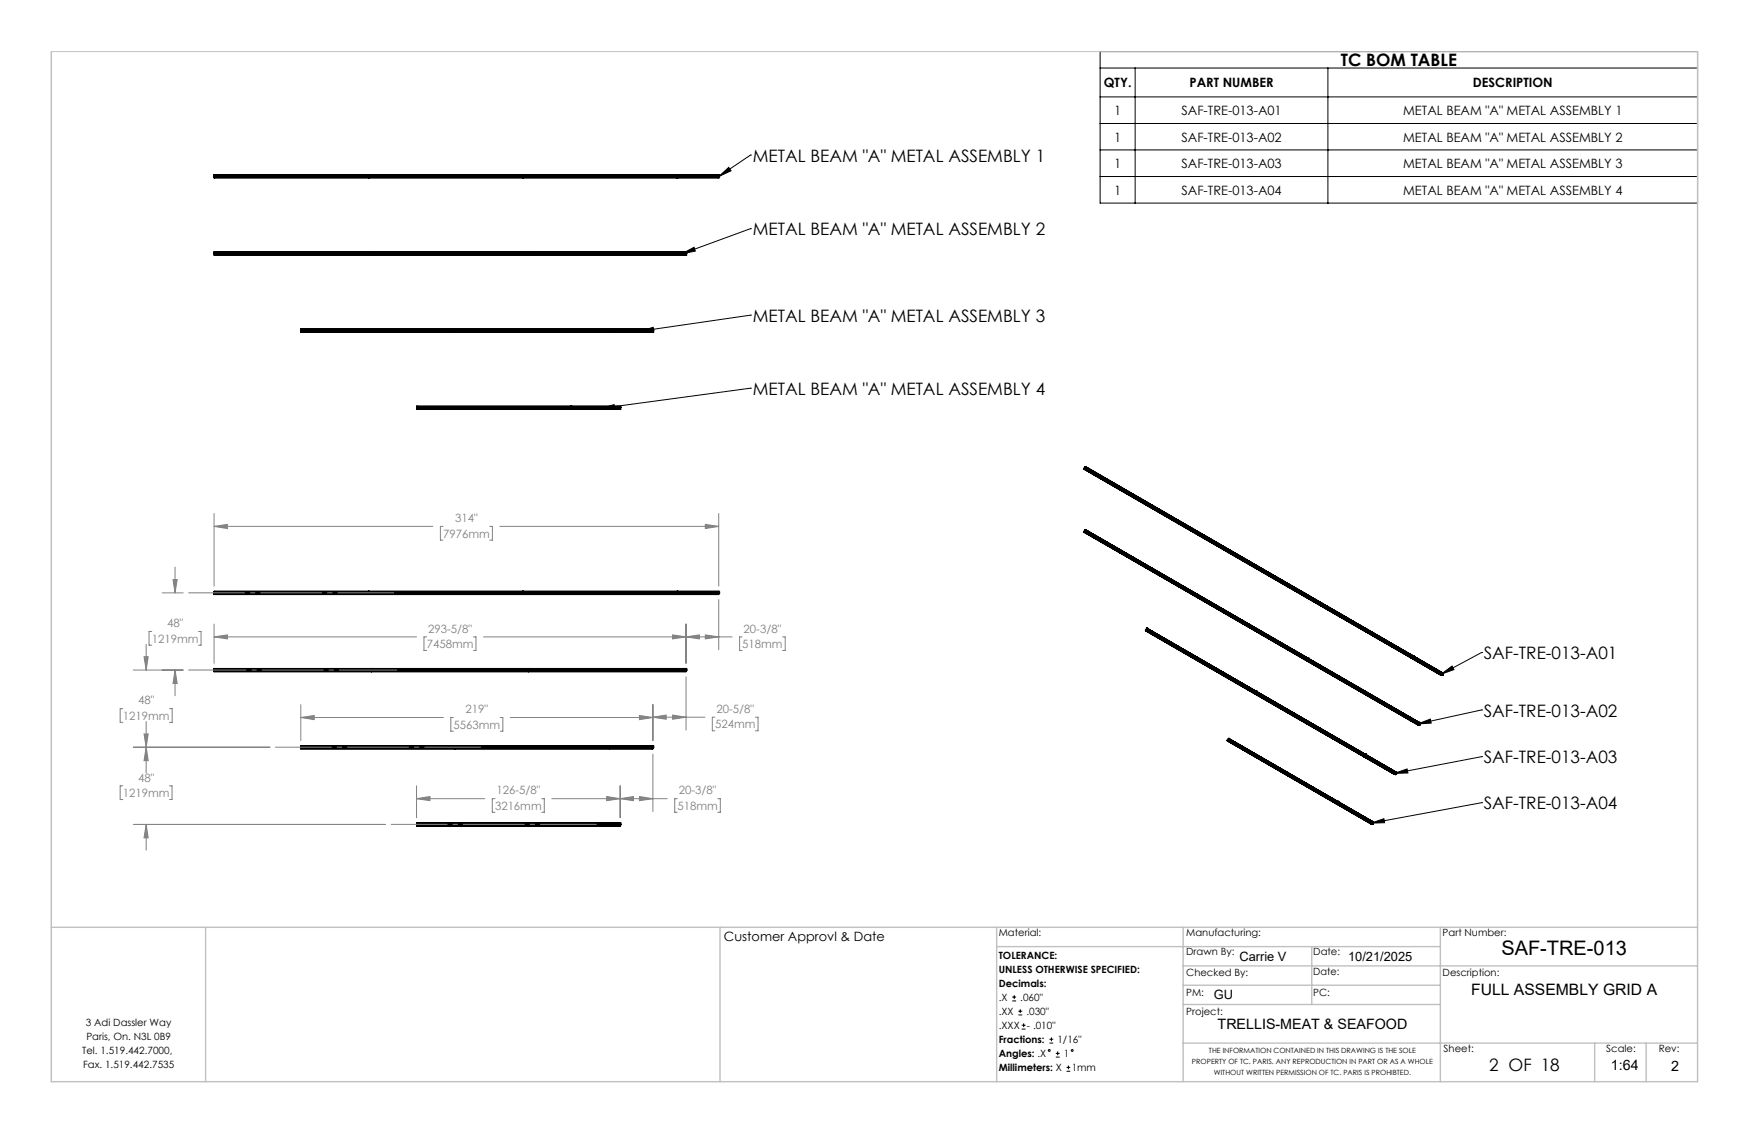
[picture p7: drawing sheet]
<svg xmlns="http://www.w3.org/2000/svg" width="432mm" height="279mm" viewBox="0 0 432 279" stroke-linecap="round" stroke-linejoin="round" font-family="sans-serif">
<defs><g id="words">
<text font-size="4.9" x="370.7" y="235.8">SAF-TRE-013</text>
<g font-size="4.2">
<text x="331" y="16.3">TC BOM TABLE</text>
<text x="185.9" y="40">METAL BEAM &quot;A&quot; METAL ASSEMBLY 1</text>
<text x="185.9" y="58.1">METAL BEAM &quot;A&quot; METAL ASSEMBLY 2</text>
<text x="185.9" y="79.4">METAL BEAM &quot;A&quot; METAL ASSEMBLY 3</text>
<text x="185.9" y="97.4">METAL BEAM &quot;A&quot; METAL ASSEMBLY 4</text>
<text x="366.3" y="162.6">SAF-TRE-013-A01</text>
<text x="366.3" y="176.9">SAF-TRE-013-A02</text>
<text x="366.3" y="188.4">SAF-TRE-013-A03</text>
<text x="366.3" y="199.8">SAF-TRE-013-A04</text>
<text x="367.6" y="264.2">2 OF 18</text>
</g>
<text font-size="3.9" x="363.2" y="245.6">FULL ASSEMBLY GRID A</text>
<g font-size="3.5">
<text x="300.6" y="253.9">TRELLIS-MEAT &amp; SEAFOOD</text>
<text x="397.7" y="264.2">1:64</text>
<text x="412.6" y="264.3">2</text>
</g>
<g font-size="3.2">
<text x="272.5" y="21.5">QTY.</text>
<text x="293.7" y="21.5">PART NUMBER</text>
<text x="363.6" y="21.5">DESCRIPTION</text>
<text x="275.1" y="28.4">1</text>
<text x="291.7" y="28.4">SAF-TRE-013-A01</text>
<text x="346.4" y="28.4">METAL BEAM &quot;A&quot; METAL ASSEMBLY 1</text>
<text x="275.1" y="34.9">1</text>
<text x="291.7" y="34.9">SAF-TRE-013-A02</text>
<text x="346.4" y="34.9">METAL BEAM &quot;A&quot; METAL ASSEMBLY 2</text>
<text x="275.1" y="41.5">1</text>
<text x="291.7" y="41.5">SAF-TRE-013-A03</text>
<text x="346.4" y="41.5">METAL BEAM &quot;A&quot; METAL ASSEMBLY 3</text>
<text x="275.1" y="48">1</text>
<text x="291.7" y="48">SAF-TRE-013-A04</text>
<text x="346.4" y="48">METAL BEAM &quot;A&quot; METAL ASSEMBLY 4</text>
<text x="178.7" y="232.3">Customer Approvl &amp; Date</text>
<text x="306" y="237.1">Carrie V</text>
<text x="332.8" y="237.1">10/21/2025</text>
<text x="299.7" y="246.6">GU</text>
</g>
<g font-size="2.8" fill="#808080">
<text x="112.4" y="128.9">314&quot;</text>
<text x="109.4" y="132.7">7976mm</text>
<text x="41.2" y="154.8">48&quot;</text>
<text x="37.5" y="158.6">1219mm</text>
<text x="105.3" y="159.9">7458mm</text>
<text x="105.7" y="156.1">293-5/8&quot;</text>
<text x="183.2" y="159.9">518mm</text>
<text x="183.6" y="156.1">20-3/8&quot;</text>
<text x="34.1" y="173.9">48&quot;</text>
<text x="30.3" y="177.6">1219mm</text>
<text x="112" y="179.8">5563mm</text>
<text x="115" y="176">219&quot;</text>
<text x="176.5" y="179.8">524mm</text>
<text x="176.9" y="176">20-5/8&quot;</text>
<text x="30.3" y="196.7">1219mm</text>
<text x="34.1" y="192.9">48&quot;</text>
<text x="122.5" y="196.1">126-5/8&quot;</text>
<text x="167.6" y="196.1">20-3/8&quot;</text>
<text x="122.2" y="199.9">3216mm</text>
<text x="167.2" y="199.9">518mm</text>
</g>
<g font-size="2.5">
<text x="246.6" y="231">Material:</text>
<text x="292.9" y="231">Manufacturing:</text>
<text x="356.2" y="231.1">Part Number:</text>
<text x="246.6" y="236.6">TOLERANCE:</text>
<text x="292.9" y="235.8">Drawn By:</text>
<text x="324.2" y="235.8">Date:</text>
<text x="246.6" y="240.1">UNLESS OTHERWISE SPECIFIED:</text>
<text x="246.6" y="243.6">Decimals:</text>
<text x="292.9" y="241">Checked By:</text>
<text x="292.9" y="245.7">PM:</text>
<text x="324.2" y="245.7">PC:</text>
<text x="324.2" y="240.7">Date:</text>
<text x="356.2" y="241">Description:</text>
<text x="246.6" y="247">.X</text>
<text x="246.6" y="250.5">.XX</text>
<text x="251.9" y="247">.060&quot;</text>
<text x="253.4" y="250.5">.030&quot;</text>
<text x="292.9" y="250.6">Project:</text>
<text x="21.2" y="253.2">3 Adi Dassler Way</text>
<text x="21.3" y="256.7">Paris, On. N3L 0B9</text>
<text x="246.6" y="257.4">Fractions:</text>
<text x="246.6" y="254">.XXX</text>
<text x="253.5" y="254">- .010&quot;</text>
<text x="261.1" y="257.4">1/16&quot;</text>
<text x="20.3" y="260.1">Tel. 1.519.442.7000,</text>
<text x="20.5" y="263.6">Fax. 1.519.442.7535</text>
<text x="246.6" y="260.9">Angles: .X</text>
<text x="262.6" y="260.9">1</text>
<text x="356.4" y="259.7">Sheet:</text>
<text x="396.6" y="259.7">Scale:</text>
<text x="409.5" y="259.7">Rev:</text>
<text x="246.6" y="264.4">Millimeters: X</text>
<text x="264.6" y="264.4">1mm</text>
</g>
<g font-size="1.8">
<text x="294.3" y="262.7">PROPERTY OF TC. PARIS. ANY REPRODUCTION IN PART OR AS A WHOLE</text>
<text x="298.5" y="259.9">THE INFORMATION CONTAINED IN THIS DRAWING IS THE SOLE</text>
<text x="299.7" y="265.4">WITHOUT WRITTEN PERMISSION OF TC. PARIS IS PROHIBTED.</text>
</g>
</g></defs>
<g fill="none" stroke="#000" stroke-width=".25">
<path d="M271.6 12.7h147.5v37.4h-147.5zM271.6 16.8h147.5M280.2 16.8v33.3M327.8 16.8v33.3M185.3 38.3h.1M185.3 38.3l-7.9 5.3M271.6 23.9h147.5M271.6 30.5h147.5M271.6 37h147.5M52.8 43.6l124.6 .1zM52.8 43.4h.1M52.8 43.6h.1"/>
<path d="M52.8 43.1h.1M52.8 43.9h.1M52.8 43.1v.8M52.8 43.4h124.6M52.8 43.6h124.6M52.8 43.1h124.6M52.8 43.9h124.6M89.7 43.7h.1M89.7 43.3v.1M89.7 43.3h.1M89.7 43.4h.1M89.8 43.7h.1"/>
<path d="M89.8 43.4h.1M89.8 43.3l-.1 .1M90.2 43.7h.1M90.2 43.3v.1M90.2 43.3h.1M90.2 43.4h.1M90.3 43.7h.1M90.3 43.4h.1M90.3 43.3l-.1 .1M90.9 43.4h.1M90.9 43.6v.1M90.9 43.6h.1"/>
<path d="M90.9 43.1h.1M90.9 43.9h.1M90.9 43.1v.8M91.6 43.7h.1M91.6 43.3h.1M91.6 43.4h.1M91.6 43.3l.1 .1M91.7 43.7h.1M91.7 43.3h.1M91.7 43.3l-.1 .1M92.1 43.7h.1M92.1 43.4h.1"/>
<path d="M92.1 43.3v.1M92.1 43.3h.1M92.1 43.3l.1 .1M92.2 43.7h.1M92.2 43.4h.1M127.8 43.7h.1M127.8 43.3v.1M127.8 43.3h.1M127.8 43.4h.1M127.9 43.7h.1M127.9 43.4h.1M127.9 43.3l-.1 .1"/>
<path d="M128.3 43.7h.1M128.3 43.3v.1M128.3 43.3h.1M128.3 43.4h.1M128.4 43.7h.1M128.4 43.4h.1M128.4 43.3l-.1 .1M129 43.4h.1M129 43.6h.1M129 43.6v.1M129 43.1h.1M129 43.9h.1"/>
<path d="M129 43.1v.8M129.7 43.4h.1M129.7 43.7h.1M129.7 43.3h.1M129.8 43.4h.1M129.8 43.3h.1M129.8 43.7h.1M129.8 43.3l-.1 .1M130.2 43.4h.1M130.2 43.3v.1M130.2 43.7h.1M130.2 43.3h.1"/>
<path d="M130.2 43.3l.1 .1M130.3 43.4h.1M130.3 43.7h.1M165.9 43.7h.1M165.9 43.3v.1M165.9 43.3h.1M165.9 43.4h.1M166 43.7h.1M166 43.4h.1M166 43.3l-.1 .1M166.4 43.7h.1M166.4 43.3v.1"/>
<path d="M166.4 43.3h.1M166.4 43.4h.1M166.5 43.7h.1M166.5 43.4h.1M166.5 43.3l-.1 .1M167.1 43.4h.1M167.1 43.6v.1M167.1 43.6h.1M167.1 43.1h.1M167.1 43.9h.1M167.1 43.1v.8M167.8 43.7h.1"/>
<path d="M167.8 43.3h.1M167.8 43.4h.1M167.9 43.4h.1M167.9 43.7h.1M167.9 43.3l-.1 .1M168.3 43.7h.1M168.3 43.3v.1M168.3 43.4h.1M168.3 43.3h.1M168.3 43.3l.1 .1M177.4 43.4h.1M177.4 43.6h.1"/>
<path d="M177.4 43.1h.1M177.4 43.9h.1M177.4 43.6l2.5-2.3 .6 .9zM177.4 43.1v.8M185.3 56.4h.1M185.3 56.4l-16.9 6.2M271.6 43.6h147.5M52.8 62.6h.1M52.8 62.7h.1M52.8 62.4h.1M52.8 62.5h.1M52.8 62.9h.1"/>
<path d="M52.8 62.2h.1M52.8 62.2v.7M52.8 62.7h116.6M52.8 62.4h116.6M52.8 62.6h116.6M52.8 62.5h116.6M52.8 62.2h116.6M52.8 62.9h116.6M90.5 62.4h.1M90.5 62.7h.1M90.9 62.4h.1M90.9 62.7h.1"/>
<path d="M91 62.4h.1M91 62.7h.1M91 62.4h-.1M91.7 62.6h.1M91.7 62.7h.1M91.7 62.4h.1M91.7 62.5h.1M91.7 62.9h.1M91.7 62.2h.1M91.7 62.2v.7M92.3 62.4h.1M92.3 62.7h.1"/>
<path d="M92.4 62.4h.1M92.4 62.7h.1M92.4 62.4h-.1M92.8 62.4h.1M92.8 62.7h.1M92.9 62.4h.1M92.9 62.4h-.1M92.9 62.7h.1M129.3 62.7h.1M129.3 62.4h.1M129.4 62.7h.1M129.4 62.4h.1"/>
<path d="M129.4 62.4h-.1M129.8 62.7h.1M129.8 62.4h.1M129.9 62.7h.1M129.9 62.4h.1M129.9 62.4h-.1M130.5 62.4h.1M130.5 62.7h.1M130.5 62.6h.1M130.5 62.5h.1M130.5 62.2h.1M130.5 62.9h.1"/>
<path d="M130.5 62.2v.7M131.2 62.7h.1M131.2 62.4h.1M131.3 62.7h.1M131.3 62.4h.1M131.3 62.4h-.1M131.7 62.7h.1M131.7 62.4h.1M131.8 62.7h.1M131.8 62.4h.1M131.8 62.4h-.1M168.4 62.6l2.9-1.6 .4 1z"/>
<path d="M169.4 62.4h.1M169.4 62.6h.1M169.4 62.5h.1M169.4 62.7h.1M169.4 62.2h.1M169.4 62.9h.1M169.4 62.2v.7M185.3 77.8h.1M185.3 77.8l-27.2 3.9M74.3 81.7l86.9 .1zM74.3 81.5h.1M74.3 81.7h.1"/>
<path d="M74.3 82h.1M74.3 81.2h.1M74.3 81.2v.8M74.3 81.5h86.9M74.3 81.7h86.9M74.3 81.2h86.9M74.3 82h86.9M111.1 81.5h.1M111.1 81.4h.1M111.1 81.4v.1M111.1 81.8h.1M111.2 81.5h.1"/>
<path d="M111.2 81.4v.1M111.2 81.4l-.1 .1M111.2 81.8h.1M111.6 81.5h.1M111.6 81.4h.1M111.6 81.4v.1M111.6 81.8h.1M111.7 81.5h.1M111.7 81.4h.1M111.7 81.8h.1M111.7 81.4l-.1 .1M111.7 81.4v.1"/>
<path d="M112.4 81.5h.1M112.4 81.7v.1M112.4 81.7h.1M112.4 81.2h.1M112.4 82h.1M112.4 81.2v.8M113 81.5h.1M113 81.4h.1M113 81.8h.1M113 81.4v.1M113.1 81.8h.1M113.1 81.4h.1"/>
<path d="M113.1 81.5h.1M113.1 81.4l-.1 .1M113.5 81.4v.1M113.5 81.8h.1M113.5 81.4h.1M113.5 81.5h.1M113.6 81.5h.1M113.6 81.8h.1M113.6 81.4h.1M113.6 81.4l-.1 .1M113.6 81.4v.1M149.2 81.8h.1"/>
<path d="M149.2 81.4v.1M149.2 81.5h.1M149.2 81.4h.1M149.3 81.5h.1M149.3 81.4v.1M149.3 81.4l-.1 .1M149.3 81.8h.1M149.7 81.8h.1M149.7 81.5h.1M149.7 81.4h.1M149.7 81.4v.1M149.8 81.8h.1"/>
<path d="M149.8 81.5h.1M149.8 81.4h.1M149.8 81.4l-.1 .1M149.8 81.4v.1M150.5 81.5h.1M150.5 81.7v.1M150.5 81.7h.1M150.5 81.2h.1M150.5 82h.1M150.5 81.2v.8M151.1 81.8h.1M151.1 81.4h.1"/>
<path d="M151.1 81.5h.1M151.1 81.4v.1M151.2 81.8h.1M151.2 81.5h.1M151.2 81.4h.1M151.2 81.4l-.1 .1M151.6 81.8h.1M151.6 81.4v.1M151.6 81.4h.1M151.6 81.5h.1M151.7 81.8h.1M151.7 81.5h.1"/>
<path d="M151.7 81.4h.1M151.7 81.4l-.1 .1M151.7 81.4v.1M158.1 81.7l3.2-.9 .1 1zM161.2 81.5h.1M161.2 81.7h.1M161.2 81.2h.1M161.2 82h.1M161.2 81.2v.8M185.3 95.8h.1M185.3 95.8l-36.9 5M102.8 100.8h50.3z"/>
<path d="M102.8 100.6h.1M102.8 100.5h.1M102.8 100.7h.1M102.8 100.3h.1M102.8 101h.1M102.8 100.3v.7M102.8 100.5h50.3M102.8 100.6h50.3M102.8 100.7h50.3M102.8 100.3h50.3M102.8 101h50.3M139.7 100.5h.1"/>
<path d="M139.7 100.8h.1M139.8 100.5h.1M139.8 100.5h-.1M139.8 100.8h.1M140.2 100.5h.1M140.2 100.8h.1M140.3 100.5h.1M140.3 100.8h.1M140.3 100.5h-.1M140.9 100.6h.1M140.9 100.8h.1M140.9 100.5h.1"/>
<path d="M140.9 100.7h.1M140.9 100.3h.1M140.9 101h.1M140.9 100.3v.7M141.6 100.5h.1M141.6 100.8h.1M141.7 100.5h.1M141.7 100.8h.1M141.7 100.5h-.1M142.1 100.5h.1M142.1 100.8h.1M142.2 100.5h.1"/>
<path d="M142.2 100.8h.1M142.2 100.5h-.1M148.4 100.8l3.2-.9 .2 1zM153.1 100.6h.1M153.1 100.5h.1M153.1 100.7h.1M153.1 100.3h.1M153.1 101h.1M153.1 100.3v.7M267.6 115.6h.1M267.6 115.7h.1M267.6 115.8h.1"/>
<path d="M267.6 115.6l88.1 50.9M267.6 115.6l88.2 51M267.6 115.7l88.1 51M267.6 115.8l53.9 31.1M267.6 115.7v.1M267.7 115.7h.1M267.8 115.5h.1M267.8 115.5l80.8 46.6M267.8 115.5l-.2 .1M267.9 115.2h.1M267.9 115.4h.1M267.9 115.2l88.1 50.9"/>
<path d="M267.9 115.4l26 15.1M267.9 115.2v.2M267.9 115.2l26.9 15.6M267.9 115.4l-.1 .1M268 115.2h.1M268 115.1l88.1 51M268 115.1v.1M267.6 131.1h.1M267.6 131.2h.1M267.6 131.3h.1M267.6 131.4h.1M267.6 131.2l54.9 31.6"/>
<path d="M267.6 131.3l82.4 47.6M267.6 131.4l82.4 47.5M267.6 131.1l82.4 47.7M267.6 131.1v.1M267.6 131.3v.1M267.7 131.2v.1M267.8 131h.1M267.8 131l54.9 31.7M267.8 131l-.2 .1M267.9 130.8h.1M267.9 130.7h.1M267.9 131h.1"/>
<path d="M267.9 130.7l82.4 47.6M267.9 131l26.6 15.3M267.9 130.8l27.4 15.8M267.9 130.7v.3M267.9 131l-.1 .1M268 130.7h.1M268 130.7l82.4 47.6M268 130.7v.1M293.8 130.4v.1M293.9 130.5h.1M294 130.5h.1M294 130.5h-.1"/>
<path d="M294 130.5l.3 .2M294.3 130.7h.1M294.3 130.7l1 .5M294.4 130.7l.4 .3M294.6 131.4h.1M294.6 131.3h.1M294.6 131.2h.1M294.6 131.1h.1M294.6 131.1l61.1 35.3M294.6 131.3v.1M294.6 131.2v.1M294.7 131h.1"/>
<path d="M294.7 131l-.1 .1M294.8 130.8h.1M294.8 130.8v.2M294.8 131h-.1M294.8 131l.5 .2M294.9 131h.1M294.9 130.7h.1M294.9 130.7l-.1 .1M294.9 130.7v.1M295.2 131.3h.1M295.3 131.3h.1M295.3 131.2h.1"/>
<path d="M295.3 131.2l-.1 .1M295.3 131.2v.1M295.3 131.3h-.1M295.3 131.3l.3 .1M295.6 131.4h.1M295.6 131.5h.1M295.7 131.4h.1M295.7 131.4l-.1 .1M295.7 131.5h.1M295.7 131.5l25.2 14.5M295.8 131.6h-.1M295.9 131.6h.1"/>
<path d="M295.9 131.6h-.1M52.8 146.7h124.6M52.8 146.2h.1M52.8 146.3h.1M52.8 146.5h.1M52.8 146.4h.1M52.8 145.9h.1M52.8 146.2h124.6M52.8 146.5h124.6M52.8 145.9v.8M52.8 146.3h124.6M52.8 146.4h124.6"/>
<path d="M52.8 145.9h124.6M89.7 146.5h.1M89.7 146.2h.1M89.8 146.5h.1M89.8 146.2h.1M89.8 146.2h-.1M90.2 146.5h.1M90.2 146.2h.1M90.3 146.5h.1M90.3 146.2h.1M90.3 146.2h-.1M90.9 146.2h.1"/>
<path d="M90.9 146.3h.1M90.9 146.5h.1M90.9 146.4h.1M90.9 145.9h.1M90.9 145.9v.9M91.6 146.5h.1M91.6 146.2h.1M91.7 146.2h.1M91.7 146.5h.1M91.7 146.2h-.1M92.1 146.5h.1M92.1 146.2h.1"/>
<path d="M92.2 146.5h.1M92.2 146.2h.1M127.8 146.5h.1M127.8 146.2h.1M127.9 146.5h.1M127.9 146.2h.1M127.9 146.2h-.1M128.3 146.5h.1M128.3 146.2h.1M128.4 146.5h.1M128.4 146.2h.1M128.4 146.2h-.1"/>
<path d="M129 146.3h.1M129 146.4h.1M129 146.5h.1M129 146.2h.1M129 145.9h.1M129 145.9v.9M129.7 146.2h.1M129.7 146.5h.1M129.8 146.2h.1M129.8 146.5h.1M129.8 146.2h-.1M130.2 146.2h.1"/>
<path d="M130.2 146.5h.1M130.3 146.2h.1M130.3 146.5h.1M165.9 146.5h.1M165.9 146.2h.1M166 146.5h.1M166 146.2h.1M166 146.2h-.1M166.4 146.5h.1M166.4 146.2h.1M166.5 146.5h.1M166.5 146.2h.1"/>
<path d="M166.5 146.2h-.1M167.1 146.2h.1M167.1 146.5h.1M167.1 146.3h.1M167.1 146.4h.1M167.1 145.9h.1M167.1 145.9v.9M167.8 146.5h.1M167.8 146.2h.1M167.9 146.2h.1M167.9 146.5h.1M167.9 146.2h-.1"/>
<path d="M168.3 146.5h.1M168.3 146.2h.1M168.4 146.2h.1M177 146.6h.1zM177.4 146.2h.1M177.4 146.5h.1M177.4 146.3h.1M177.4 146.4h.1M177.4 145.9h.1M177.4 145.9v.8M282.8 155.4h.1M282.8 155.5h.1"/>
<path d="M282.8 155.6h.1M282.8 155.7h.1M282.8 155.4l61.4 35.6M282.8 155.5l26.9 15.5M282.8 155.7l61.4 35.4M282.8 155.6l61.4 35.5M282.8 155.4v.3M282.9 155.3h.1M282.9 155.3l61.5 35.5M282.9 155.3l-.1 .1M283 155.1h.1M283 155.3h.1"/>
<path d="M283 155.3l26.1 15M283 155.1l27 15.5M283 155.1v.2M283.1 155h.1M283.1 155l61.4 35.5M283.1 155.3l-.1 .1M283.1 155v.1M283.1 155l61.5 35.5M283.1 155l-.1 .1M294.4 146.3h-.1M294.4 146.3h.1M294.4 146.4h.1"/>
<path d="M294.5 146.3h.1M294.5 146.4h.1M294.5 146.3l-.1 .1M294.5 146.3v.1M294.5 146.4l.3 .1M294.8 146.5h.1M294.8 146.6h.1M294.9 146.5h.1M294.9 146.5l.9 .6M294.9 146.6h.1M294.9 146.5l-.1 .1M294.9 146.6h-.1"/>
<path d="M294.9 146.5h-.1M294.9 146.5l.4 .3M295.1 147.2h.1M295.1 147.1h.1M295.1 147h.1M295.1 147.1v.1M295.2 147.1v.1M295.2 146.9h.1M295.2 146.9l-.1 .1M295.3 146.8h.1M295.3 146.6h.1M295.3 146.6v.2"/>
<path d="M295.3 146.8l.1 .1M295.3 146.8l.5 .3M295.4 146.6h.1M295.4 146.9h.1M295.5 146.6h.1M295.5 146.6h-.2M295.8 147.1h.1M295.8 147.2h.1M295.9 147.1h.1M295.9 147.1l-.1 .1M295.9 147.1l.3 .2M296.1 147.3h.1"/>
<path d="M296.1 147.4h.1M296.2 147.3h.1M296.2 147.3h-.1M296.2 147.3l-.1 .1M296.2 147.4h-.1M296.2 147.3l25.7 14.9M296.4 147.4h.1M296.4 147.4l-.1 .1M320.8 145.9l-.1 .1M320.9 146h.1M320.9 146.1h.1M320.9 146v.1"/>
<path d="M320.9 146l.3 .2M321.2 146.3h.1M321.2 146.2h.1M321.3 146.3h.1M321.3 146.3l.9 .5M321.3 146.2v.1M321.3 146.3l.5 .2M321.5 146.9h.1M321.5 146.7h.1M321.5 146.8v.1M321.6 146.8v.1M321.7 146.6l-.2 .1"/>
<path d="M321.7 146.6h.1M321.8 146.5h.1M321.8 146.5l-.1 .1M321.8 146.5l.4 .3M321.8 146.3h.1M321.9 146.3l-.1 .2M321.9 146.3h.1M321.9 146.3l26.9 15.5M322.2 146.8h.1M322.2 146.9h.1M322.3 146.8h.1M322.3 146.8h-.1"/>
<path d="M322.3 146.8l.2 .2M322.5 147h.1M322.6 147h.1M322.5 147.1h.1M322.6 147.1h.1M322.6 147h-.1M322.6 147l25.2 14.6M322.8 147.1h-.1M322.8 147.1h.1M322.8 147.1l-.1 .1M52.8 165.5h.1M52.8 165.6h.1"/>
<path d="M52.8 165.2h.1M52.8 165.3h.1M52.8 165.8h.1M52.8 165h.1M52.8 165.6h116.6M52.8 165.2h116.6M52.8 165.5h116.6M52.8 165v.8M52.8 165.3h116.6M52.8 165h116.6M52.8 165.8h116.6M90.5 165.2h.1"/>
<path d="M90.5 165.6h.1M90.9 165.2h.1M90.9 165.6h.1M91 165.2h.1M91 165.6h.1M91 165.2h-.1M91.2 165.6l.1 .1zM91.7 165.5h.1M91.7 165.6h.1M91.7 165.2h.1M91.7 165.3h.1M91.7 165.8h.1"/>
<path d="M91.7 165h.1M91.7 165v.8M92.3 165.2h.1M92.3 165.6h.1M92.4 165.2h.1M92.4 165.6h.1M92.8 165.2h.1M92.8 165.6h.1M92.9 165.2h.1M92.9 165.2h-.1M92.9 165.6h.1M129.3 165.6h.1"/>
<path d="M129.3 165.2h.1M129.4 165.6h.1M129.4 165.2h.1M129.4 165.2h-.1M129.8 165.6h.1M129.8 165.2h.1M129.9 165.6h.1M129.9 165.2h.1M129.9 165.2h-.1M130 165.6l.1 .1zM130.5 165.2h.1M130.5 165.6h.1"/>
<path d="M130.5 165.5h.1M130.5 165.3h.1M130.5 165h.1M130.5 165.8h.1M130.5 165v.8M131.2 165.6h.1M131.2 165.2h.1M131.3 165.6h.1M131.3 165.2h.1M131.3 165.2h-.1M131.7 165.6h.1M131.7 165.2h.1"/>
<path d="M131.8 165.6h.1M131.8 165.2h.1M131.8 165.2h-.1M168.9 165.6v.1zM169.4 165.2h.1M169.4 165.5h.1M169.4 165.3h.1M169.4 165.6h.1M169.4 165h.1M169.4 165.8h.1M169.4 165v.8M309 170.3h-.1"/>
<path d="M309 170.4h.1M309.1 170.3h.1M309.1 170.4h.1M309.1 170.3v.1M309.1 170.4h-.1M309.1 170.4l.3 .1M309.4 170.6h.1M309.4 170.5h.1M309.5 170.5h.1M309.5 170.6h.1M309.5 170.6l.9 .5M309.5 170.6l.5 .3"/>
<path d="M309.5 170.5v.1M309.7 171h.1M309.7 171.2h.1M309.7 171.1h.1M309.7 171l34.5 19.9M309.7 171.1v.1M309.8 171.1v.1M309.9 170.9h.1M309.9 170.9l-.2 .1M310 170.6h.1M310 170.9h.1M310 170.9l.4 .2"/>
<path d="M310 170.6v.3M310 170.8l-.1 .1M310 170.9h-.1M310.1 170.6h.1M310.4 171.1h.1M310.4 171.2h.1M310.5 171.1h.1M310.5 171.1l-.1 .1M310.5 171.1h-.1M310.5 171.1l.3 .2M310.7 171.3h.1M310.8 171.3h.1"/>
<path d="M310.8 171.4h.1M310.8 171.3h-.1M310.8 171.3l25.2 14.6M311 171.4h-.1M311 171.4h.1M311 171.4l-.1 .1M321.8 162.1l-.1 .1M321.9 162.2h.1M322 162.2h.1M322 162.2h-.1M322 162.2l.3 .2M322.2 162.4h.1"/>
<path d="M322.3 162.4h.1M322.3 162.4v.1M322.3 162.4l1 .5M322.3 162.4h-.1M322.3 162.4l.5 .3M322.5 163.1h.1M322.5 163h.1M322.5 162.8h.1M322.5 163v.1M322.5 162.8l27.5 15.9M322.6 163l27.5 15.9M322.6 162.9v.1"/>
<path d="M322.7 162.7h.1M322.7 162.7l27.5 15.9M322.7 162.7l-.2 .1M322.8 162.7h.1M322.8 162.5h.1M322.8 162.5v.2M322.8 162.7h-.1M322.8 162.7l.5 .2M322.9 162.5h.1M322.9 162.4v.1M323.2 163h.1M323.3 162.9h.1"/>
<path d="M323.3 163h.1M323.3 162.9v.1M323.3 162.9l-.1 .1M323.3 163v.1M323.3 163l.3 .2M323.6 163.2h.1M323.7 163.2h-.1M323.7 163.2l26.6 15.3M323.8 163.3h-.1M323.8 163.3h.1M347.7 161.5l-.1 .1M347.8 161.6h.1"/>
<path d="M347.9 161.6h-.1M347.9 161.6l.3 .1M348.1 161.8h.1M348.2 161.7h.1M348.2 161.8h.1M348.2 161.7v.1M348.2 161.9h.1M348.2 161.8h-.1M348.2 161.8l.5 .3M348.4 162.2h.1M348.4 162.3h.1M348.4 162.5h.1"/>
<path d="M348.4 162.2v.1M348.4 162.4l7.3 4.2M348.5 162.4h-.1M348.5 162.4h.1M348.5 162.3v.1M348.6 162.1h.1M348.6 162.1l7.3 4.2M348.6 162.1l-.2 .1M348.7 162.1h-.1M348.7 162.1h.1M348.7 161.9h.1M348.7 162.1l.4 .2"/>
<path d="M348.7 161.9v.2M348.8 161.8h.1M348.8 161.8l7.3 4.2M348.8 161.8v.1M349.1 162.4h.1M349.1 162.3l.1 .1M349.1 162.3h.1M349.2 162.4h.1M349.1 162.3v.1M349.2 162.3h.1M349.2 162.3v.1M349.2 162.4h-.1"/>
<path d="M349.2 162.3l-.1 .1M349.2 162.4l.3 .1M349.5 162.6h.1M349.5 162.5h.1M349.5 162.5v.1M349.6 162.6h.1M349.6 162.6h-.1M349.6 162.6l6.4 3.7M349.7 162.7h-.1M349.7 162.7h.1M350 178.9h.1M350 178.8h.1"/>
<path d="M350 178.7h.1M350 178.7l3.1-1.2 .2 1zM350 178.7v.1M350.1 178.9h.1M350.1 178.8h.1M350.1 178.7h.1M350.1 178.6h.1M350.1 178.6v.3M350.1 178.9l.2 .1M350.2 178.8h.1M350.2 178.8l-.2 .1M350.2 178.6h.1"/>
<path d="M350.2 178.6l-.2 .1M350.2 178.6h-.1M350.2 178.8l-.1 .1M350.3 178.6v.1M350.3 178.5h.1M350.3 178.3h.1M350.3 179h.1M350.3 178.8h.1M350.3 178.9h.1M350.3 178.7h.1M350.3 178.7v.1M350.3 178.5l-.2 .2"/>
<path d="M350.3 178.3v.7M350.3 178.7l-.2 .1M350.3 178.6l-.2 .1M350.4 178.3h.1M350.4 178.9h.1M350.4 178.3v.6M355.7 166.7h.1M355.7 166.6h.1M355.7 166.5h.1M355.8 166.4h.1M355.8 166.4l-.1 .1M355.8 166.6l-.1 .1"/>
<path d="M355.8 166.6h.1M355.8 166.5h.1M355.8 166.4l2.7-2 .5 .9zM355.8 166.4v.2M355.8 166.6l.2 .1M355.9 166.5v.1M355.9 166.6h.1M355.9 166.3h.1M355.9 166.3l-.1 .1M355.9 166.6l-.2 .1M355.9 166.3l-.2 .1M355.9 166.6h-.1"/>
<path d="M356 166.4h.1M356 166.3h.1M356 166.1h.1M356 166.7h.1M356 166.5h.1M356 166.1v.2M356 166.5v.2M356 166.2h.1M356.1 166.3h.1M356.1 166.2h.1M356.1 166.1h.1M356.1 166.7h.1"/>
<path d="M356.1 166.5h.1M356.1 166.4h.1M356.1 166.2l-.1 .1M356.1 166.3l-.3 .2M356.1 166.5h-.1M356.1 166.4l-.3 .2M356.1 166.4l-.3 .1M356.1 166h.1M356.1 166v.7M365.8 161h.1M365.8 175.2h.1M365.8 161l-10 5.4"/>
<path d="M365.8 175.2l-15.8 3.5M74.3 184.8h86.9M74.3 184.3h.1M74.3 184.4h.1M74.3 184.5h.1M74.3 184.6h.1M74.3 184h.1M74.3 184.6h86.9M74.3 184.4h86.9M74.3 184.5h86.9M74.3 184.3h86.9M74.3 184h86.9"/>
<path d="M74.3 184v.8M111.1 184.3h.1M111.1 184.6h.1M111.2 184.3h.1M111.2 184.3h-.1M111.2 184.6h.1M111.6 184.3h.1M111.6 184.6h.1M111.7 184.3h.1M111.7 184.6h.1M111.7 184.3h-.1M112.4 184.4h.1"/>
<path d="M112.4 184.6h.1M112.4 184.3h.1M112.4 184.5h.1M112.4 184h.1M112.4 184v.9M113 184.3h.1M113 184.6h.1M113.1 184.6h.1M113.1 184.3h.1M113.1 184.3h-.1M113.5 184.6h.1M113.5 184.3h.1"/>
<path d="M113.6 184.3h.1M113.6 184.6h.1M113.6 184.3h-.1M149.2 184.6h.1M149.2 184.3h.1M149.3 184.3h.1M149.3 184.3h-.1M149.3 184.6h.1M149.7 184.6h.1M149.7 184.3h.1M149.8 184.6h.1M149.8 184.3h.1"/>
<path d="M149.8 184.3h-.1M150.5 184.4h.1M150.5 184.3h.1M150.5 184.6h.1M150.5 184.5h.1M150.5 184h.1M150.5 184v.9M151.1 184.6h.1M151.1 184.3h.1M151.2 184.6h.1M151.2 184.3h.1M151.2 184.3h-.1"/>
<path d="M151.6 184.6h.1M151.6 184.3h.1M151.7 184.6h.1M151.7 184.3h.1M151.7 184.3h-.1M161.2 184.4h.1M161.2 184.3h.1M161.2 184.6h.1M161.2 184.5h.1M161.2 184h.1M161.2 184v.8M303 182.6h.1"/>
<path d="M303 182.7h.1M303 182.8h.1M303 182.9h.1M303 182.7l35.5 20.5M303 182.8l35.5 20.5M303 182.9l35.5 20.5M303 182.6l35.5 20.6M303 182.6v.1M303 182.8v.1M303 182.7v.1M303.1 182.5h.1M303.1 182.5l35.6 20.6"/>
<path d="M303.1 182.5l-.1 .1M303.2 182.3h.1M303.2 182.5h.1M303.2 182.5l26.1 15M303.2 182.3l35.6 20.5M303.2 182.3v.2M303.3 182.3l35.5 20.5M303.3 182.5l-.1 .1M303.3 182.2h.1M303.3 182.2l27 15.6M303.3 182.2v.1M329.2 197.5h-.1"/>
<path d="M329.2 197.6h.1M329.2 197.6h.2M329.3 197.6h.1M329.4 197.6h-.2M329.4 197.6l.2 .1M329.6 197.7h.1M329.6 197.8h.1M329.7 197.7h.1M329.6 197.7v.1M329.7 197.7l-.1 .1M329.7 197.7v.1M329.7 197.8h.1"/>
<path d="M329.7 197.8h-.1M329.7 197.8l.5 .2M329.9 198.2h.1M329.9 198.3h.1M329.9 198.4h.1M329.9 198.2v.1M330 198.4h.1M330 198.3v.1M330.1 198.1h.1M330.1 198.1l-.2 .1M330.2 198l-.1 .1M330.2 197.8l8.6 5"/>
<path d="M330.2 197.8h.1M330.2 198h.1M330.2 198l.4 .3M330.2 197.8v.2M330.3 197.8h.1M330.3 197.8l8.6 4.9M330.3 197.8v.1M330.6 198.4h.1M330.6 198.3h.1M330.6 198.3l.1 .1M330.7 198.3h.1M330.7 198.4h.1"/>
<path d="M330.7 198.3l-.1 .1M330.7 198.3l.3 .2M330.9 198.5h.1M330.9 198.6h.1M330.9 198.5l.1 .1M331 198.5h.1M331 198.5h-.1M331 198.5l-.1 .1M331 198.5l7.8 4.5M331.2 198.6l-.1 .1M331.2 198.6h.1M336 185.8l-.2 .1"/>
<path d="M336 185.9h.1M336.1 185.9h.1M336.1 185.9h-.1M336.1 185.9l.3 .2M336.3 186.1h.1M336.4 186.1h.1M336.4 186.2h.1M336.4 186.1v.1M336.4 186.1h-.1M336.4 186.1l.5 .3M336.7 186.5h.1M336.7 186.6h.1"/>
<path d="M336.7 186.7h.1M336.7 186.8h.1M336.7 186.5v.1M336.7 186.7v.1M336.7 186.7l7.6 4.4M336.7 186.6v.1M336.8 186.4h.1M336.8 186.4l-.1 .1M336.9 186.4h-.1M336.9 186.2h.1M336.9 186.4h.1M336.9 186.4l.5 .3"/>
<path d="M336.9 186.2v.2M337 186.1h.1M337 186.1v.1M337.3 186.7h.1M337.4 186.7h.1M337.4 186.7h-.1M337.4 186.7l.3 .1M337.7 186.9h.1M337.7 186.8v.1M337.7 186.8h.1M337.8 186.9h.1M337.8 186.9h-.1"/>
<path d="M337.8 186.9l6.7 3.8M337.9 187h.1M338 187h.1M344.2 191.1h.1M344.2 191h.1M344.2 190.9h.1M344.2 190.9l3.2-1.1 .2 1zM344.2 190.9v.1M344.3 191.1h.1M344.3 190.9h.1M344.3 190.9l-.1 .1M344.3 191h.1"/>
<path d="M344.3 190.9v.2M344.3 191.1l.2 .1M344.4 191.1h.1M344.4 190.8h.1M344.4 191h.1M344.4 191v.1M344.4 191.1h-.2M344.4 190.8l-.2 .1M344.4 190.8l-.1 .1M344.4 191l-.1 .1M344.5 191h.1M344.5 190.7h.1"/>
<path d="M344.5 191v.2M344.5 190.8l.1 .1M344.5 190.5v.2M344.5 190.5h.1M344.5 191.2h.1M344.5 191.1l.1 .1M344.5 190.7l.1 .1M344.6 190.7h.1M344.6 190.5h.1M344.6 190.9v.1M344.6 190.9h.1M344.6 190.8h.1"/>
<path d="M344.6 190.8l-.3 .1M344.6 190.5v.7M344.6 190.7h-.1M344.6 191h-.1M344.6 190.9l-.3 .2M344.6 190.9l-.3 .1M344.6 191.1h.1M365.8 186.8h.1M365.8 198.1h.1M365.8 186.8l-21.6 4.1M365.8 198.1l-27.3 5.1M102.8 203.9h50.3"/>
<path d="M102.8 203.4h.1M102.8 203.3h.1M102.8 203.7h.1M102.8 203.6h.1M102.8 203.1h.1M102.8 203.7h50.3M102.8 203.3h50.3M102.8 203.4h50.3M102.8 203.6h50.3M102.8 203.1h50.3M102.8 203.1v.8M139.7 203.3h.1"/>
<path d="M139.7 203.7h.1M139.8 203.3h.1M139.8 203.3h-.1M139.8 203.7h.1M140.2 203.3h.1M140.2 203.7h.1M140.3 203.3h.1M140.3 203.7h.1M140.3 203.3h-.1M140.9 203.4h.1M140.9 203.7h.1M140.9 203.3h.1"/>
<path d="M140.9 203.6h.1M140.9 203.1h.1M140.9 203.1v.8M141.6 203.3h.1M141.6 203.7h.1M141.7 203.3h.1M141.7 203.7h.1M141.7 203.3h-.1M142.1 203.7h.1M142.1 203.3h.1M142.2 203.3h.1M142.2 203.7h.1"/>
<path d="M142.2 203.3h-.1M152.6 203.8l.1-.1zM153.1 203.4h.1M153.1 203.7h.1M153.1 203.3h.1M153.1 203.6h.1M153.1 203.1h.1M153.1 203.1v.8M338.5 203.4h.1M338.5 203.3h.1M338.5 203.2h.1M338.5 203.2l3.2-1.1 .1 1z"/>
<path d="M338.5 203.3v.1M338.6 203.3h.1M338.6 203.1h.1M338.6 203.1l-.1 .1M338.6 203.2h.1M338.6 203.1v.2M338.6 203.3l.2 .1M338.7 203.3h.1M338.7 203.3l-.2 .1M338.7 203.3h-.1M338.7 203.1l-.2 .1M338.7 203.1h.1"/>
<path d="M338.7 203.1h-.1M338.7 203.2h.1M338.8 203h.1M338.8 202.8h.1M338.8 203.2h.1M338.8 203.2v.2M338.8 203.1h.1M338.8 203.4h.1M338.8 202.8v.2M338.8 202.9v.1M338.8 203l-.2 .2M338.8 203.2l-.2 .1"/>
<path d="M338.8 203.1l-.2 .2M338.9 203.4h.1M338.9 203.4h-.1M338.9 202.7v.7M338.9 202.7l-.1 .1M249.9 247.1h1M249.9 246.1h1M250.4 245.6v1M251.4 250.5h1M251.4 249.6h1M251.9 249.1v.9M252.2 254h1"/>
<path d="M252.2 253h1M252.7 252.6v.9M259.1 257.5h.9M259.1 256.5h.9M259.6 256v1M260.7 260h.9M261.1 259.5v1M260.7 260.9h.9M263.3 264.4h.9M263.3 263.5h.9M263.8 263v.9"/>
<circle cx="177.1" cy="43.8" r=".07"/>
<circle cx="91.2" cy="62.8" r=".06"/>
<circle cx="130.1" cy="62.8" r=".06"/>
<circle cx="168.9" cy="62.8" r=".06"/>
<circle cx="160.8" cy="81.9" r=".08"/>
<circle cx="152.6" cy="100.9" r=".07"/>
<circle cx="160.8" cy="184.7" r=".07"/>
<circle cx="259.1" cy="259.3" r=".23"/>
<circle cx="264.7" cy="259.3" r=".23"/>
</g>
<g fill="none" stroke="#808080" stroke-width=".25">
<path d="M43.2 140v6.3M52.8 129.9l3.3-.5v1.1zM52.8 129.9h54.1M52.8 126.8v17.9M109.4 129.9h-.7v3.4h.7M120.9 129.9h.7v3.4h-.7M123.4 129.9h54M174.1 129.4l3.3 .5-3.3 .6zM177.4 126.8v17.9M36.1 159v6.4M37.5 155.9h-.7v3.3h.7M40 146.3h5.2"/>
<path d="M42.7 143.1h1l-.5 3.2zM49 155.9h.6v3.3h-.6M52.8 157.2l3.3-.5v1zM52.8 154v9.7M52.8 157.2h50M105.3 157.2h-.6v3.3h.6M116.9 157.2h.6v3.3h-.6M119.4 157.2h61.3M166.1 156.7l3.3 .5-3.3 .5zM169.4 157.2l3.2-.5v1zM169.4 154v9.7M174.1 156.7l3.3 .5-3.3 .5z"/>
<path d="M177.4 148v12.4M183.2 157.2h-.6v3.3h.6M193.2 157.2h.7v3.3h-.7M30.3 174.9h-.6v3.4h.6M32.9 165.4h12.3M35.6 162.1h1l-.5 3.3zM36.1 178.1v12.7M41.8 174.9h.7v3.4h-.7M43.2 165.4l.5 3.3h-1zM43.2 165.4v6.3M74.3 177.1l3.3-.5v1zM74.3 177.1h35.2"/>
<path d="M74.3 173.9v8.9M111.9 177.1h-.6v3.4h.6M123.5 177.1h.6v3.4h-.6M126 177.1h35.2M157.9 176.6l3.3 .5-3.3 .5zM161.2 177l3.3-.5v1zM161.2 173.8v9M161.2 177h12.8M166.1 176.5l3.3 .5-3.3 .5zM169.4 167.1v13.1M176.5 177h-.6v3.4h.6M186.5 177h.6v3.4h-.6"/>
<path d="M30.3 194h-.6v3.3h.6M32.9 184.4h33.7M35.6 181.2h1l-.5 3.2zM36.1 184.4l.5 3.3h-1zM41.8 194h.7v3.3h-.7M102.8 197.1l3.4-.5v1zM102.8 197.1h16.9M102.8 194v7.8M122.2 197.1h-.7v3.4h.7M133.7 197.1h.7v3.4h-.7M136.2 197.1h28.5M149.8 196.6l3.3 .5-3.3 .5z"/>
<path d="M153.1 197.1l3.3-.5v1zM153.1 194v7.8M157.9 196.6l3.3 .5-3.3 .5zM161.2 186.1v14.2M167.2 197.1h-.6v3.4h.6M177.2 197.1h.6v3.4h-.6M32.9 203.5h62.3M36.1 203.5l.5 3.3h-1zM36.1 203.5v6.3"/>
</g>
<path d="M97.3 146.3h-50.8M118.7 184.4h-50.8M147.3 203.5h-50.8" fill="none" stroke="#808080" stroke-width=".25" stroke-dasharray="15.2 1.3 1.3 1.3" stroke-dashoffset="1.3" stroke-linecap="butt"/>
<path d="M98 165.4h-51.5" fill="none" stroke="#808080" stroke-width=".25" stroke-dasharray="15.2 1.3 1.3 1.3" stroke-dashoffset=".9" stroke-linecap="butt"/>
<path d="M12.7 12.7h406.4" fill="none" stroke="#c0c0c0" stroke-width=".25"/>
<g fill="none" stroke="#c0c0c0" stroke-width=".35">
<path d="M12.7 12.7v254.3h406.4v-254.3M12.7 228.9h406.4M50.8 228.9v38.1M177.8 228.9v38.1M246.1 233.6h109.5M246.1 228.9v38.1M292.1 238.4h127M292.1 228.9v38.1M323.8 233.6v14.3M355.6 228.9v38.1M292.1 257.5h127M292.1 243.2h63.5"/>
<path d="M292.1 247.9h63.5M393.7 257.5v9.5M406.4 257.5v9.5"/>
</g>
<path d="M355.8 166.4l2.7-2 .5 .9zM350 178.7l3.1-1.2 .2 1zM344.2 190.9l3.2-1.1 .2 1zM338.5 203.2l3.2-1.1 .1 1zM177.4 43.6l2.5-2.3 .6 .9zM168.4 62.6l2.9-1.6 .4 1zM158.1 81.7l3.2-.9 .1 1zM148.4 100.8l3.2-.9 .2 1z" fill="#000"/>
<path d="M52.8 129.9l3.3-.5v1.1zM174.1 129.4l3.3 .5-3.3 .6zM74.3 177.1l3.3-.5v1zM157.9 176.6l3.3 .5-3.3 .5zM102.8 197.1l3.4-.5v1zM149.8 196.6l3.3 .5-3.3 .5zM157.9 196.6l3.3 .5-3.3 .5zM153.1 197.1l3.3-.5v1zM42.7 143.1h1l-.5 3.2zM43.2 165.4l.5 3.3h-1zM36.1 184.4l.5 3.3h-1zM35.6 162.1h1l-.5 3.3zM36.1 203.5l.5 3.3h-1zM35.6 181.2h1l-.5 3.2zM52.8 157.2l3.3-.5v1zM166.1 156.7l3.3 .5-3.3 .5zM174.1 156.7l3.3 .5-3.3 .5zM169.4 157.2l3.2-.5v1zM161.2 177l3.3-.5v1zM166.1 176.5l3.3 .5-3.3 .5z" fill="#808080"/>
<use href="#words"/>
</svg>
